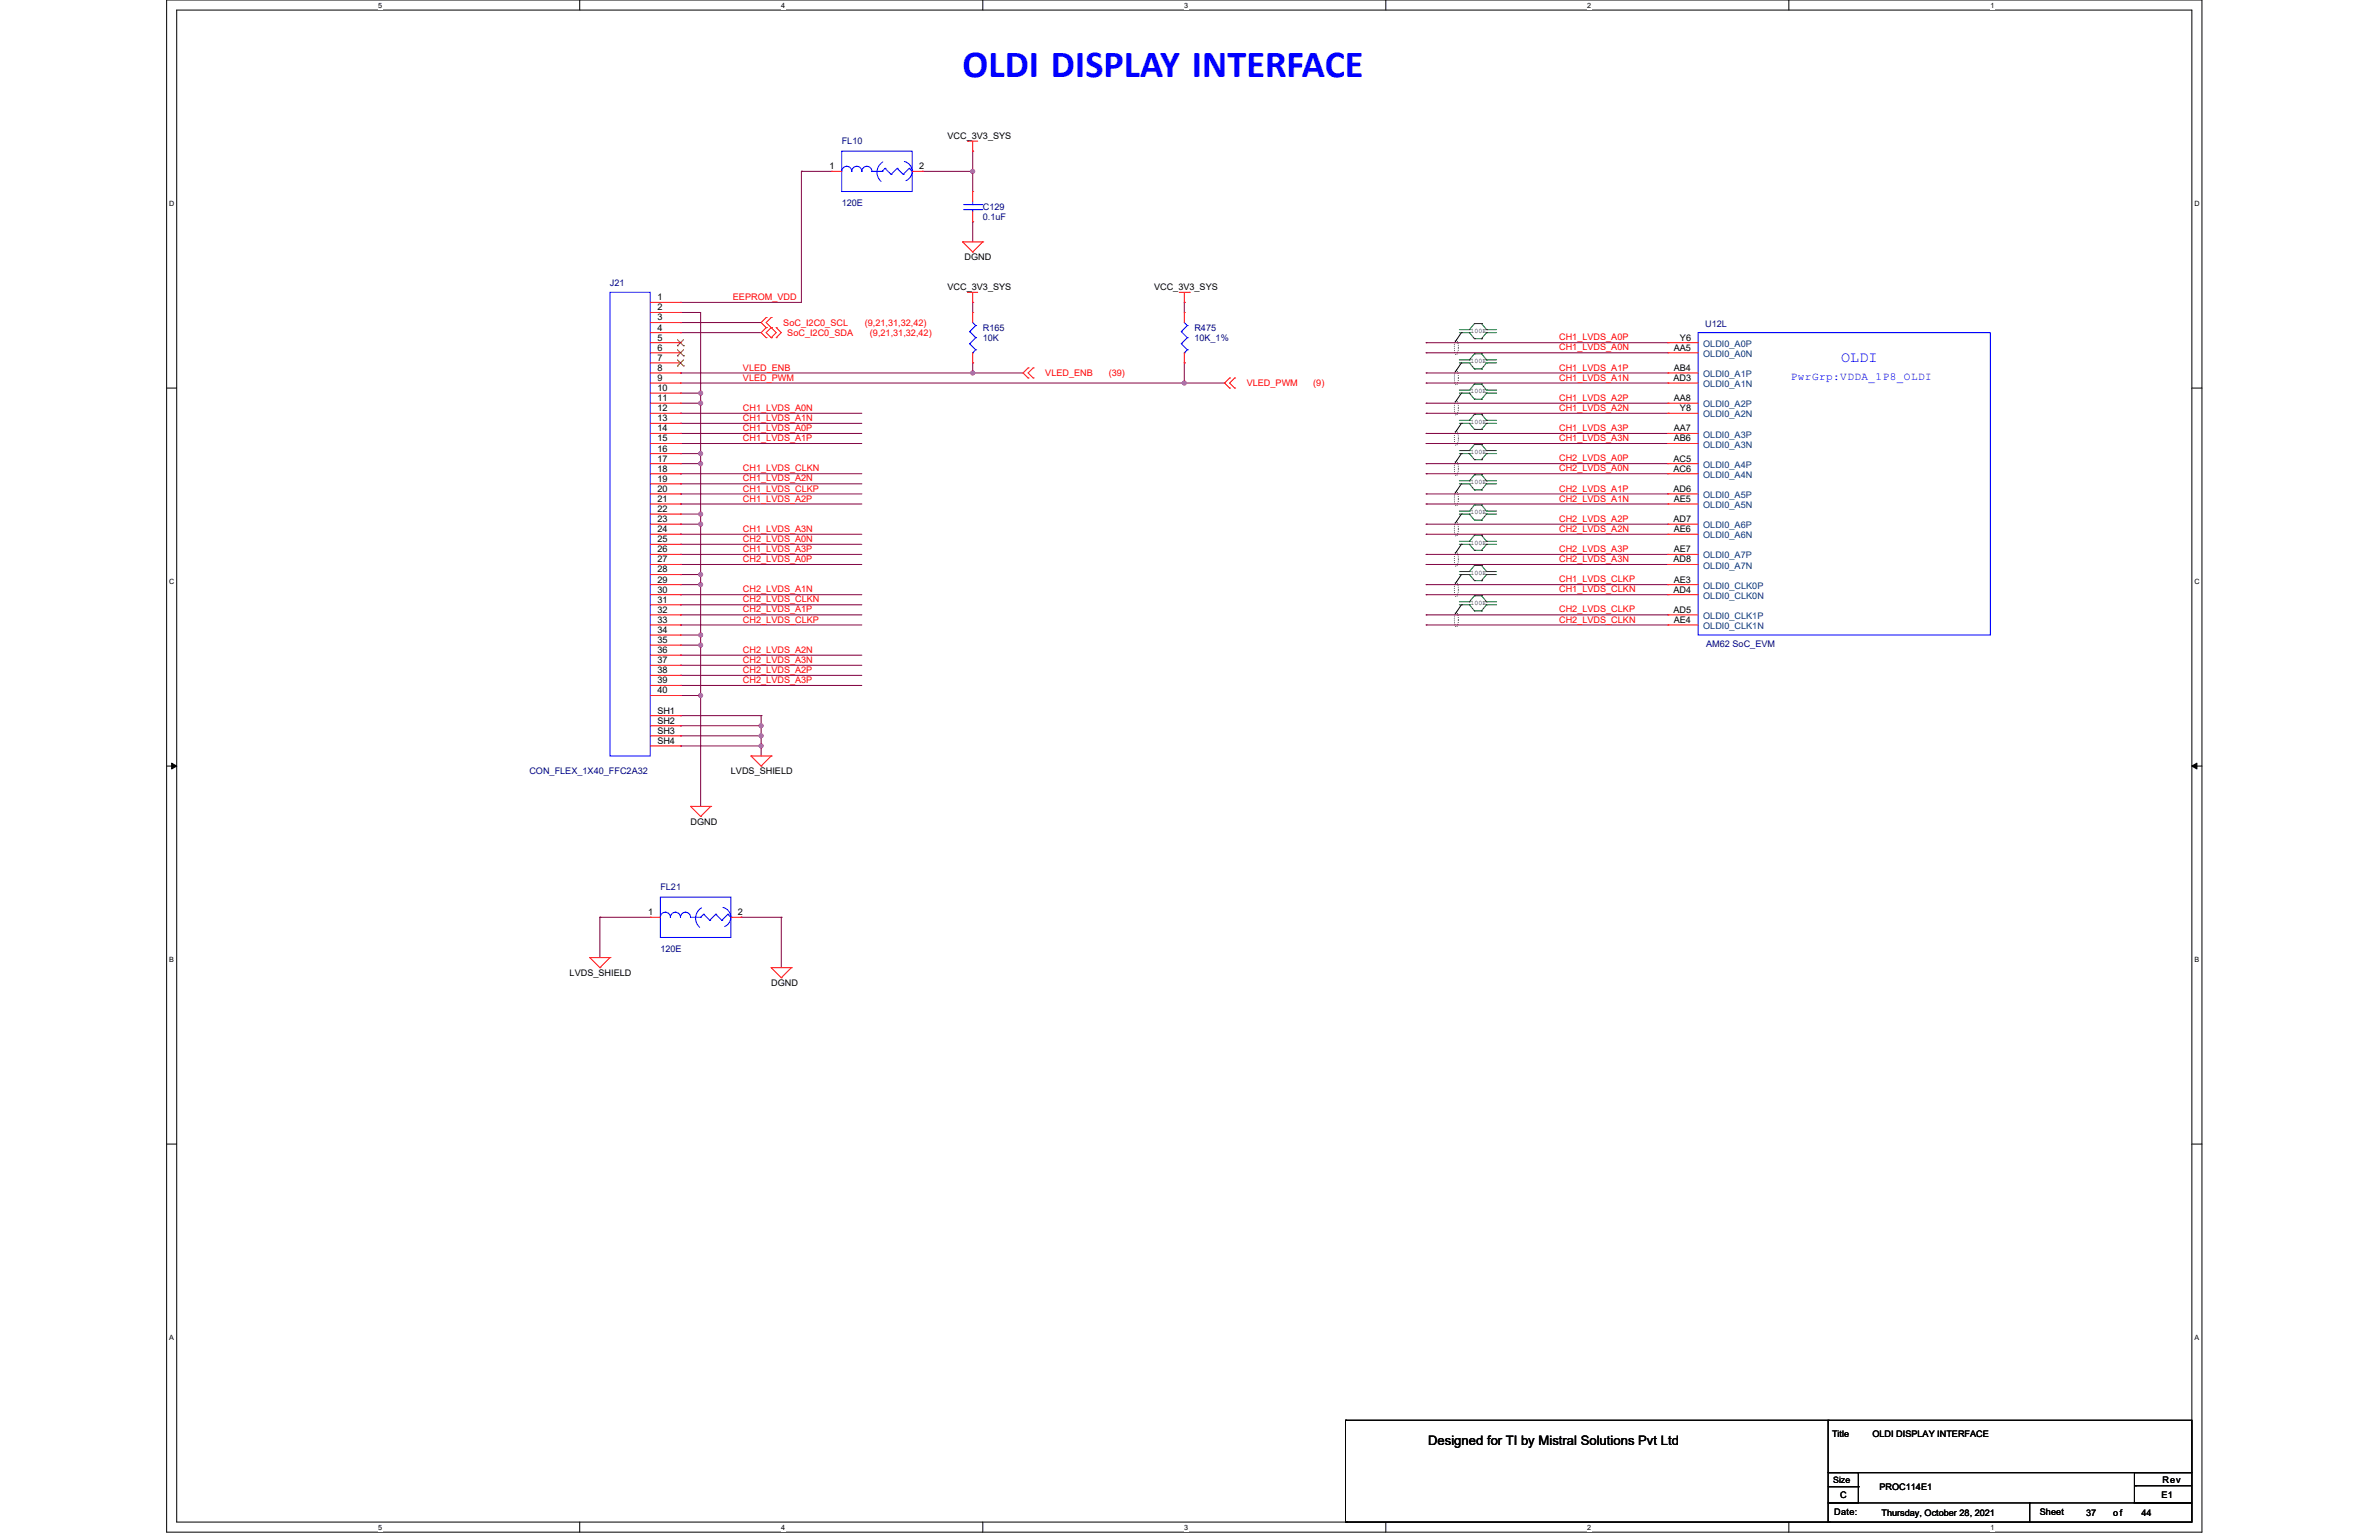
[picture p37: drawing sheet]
<svg xmlns="http://www.w3.org/2000/svg" width="432mm" height="279mm" viewBox="0 0 432 279" stroke-linecap="round" stroke-linejoin="round" font-family="sans-serif">
<defs><g id="words">
<text font-size="6.9" fill="#00f" x="174.7" y="13.9">OLDI DISPLAY INTERFACE</text>
<text font-size="2.7" fill="#00f" x="334.2" y="65.7">OLDI</text>
<text font-size="2.4" x="259.2" y="262.2">Designed for TI by Mistral Solutions Pvt Ltd</text>
<text font-size="2" fill="#00f" x="325.1" y="69">PwrGrp:VDDA_1P8_OLDI</text>
<g font-size="1.6" fill="#000080">
<text x="152.8" y="26.2">FL10</text>
<text x="152.8" y="37.3">120E</text>
<text x="178.4" y="38.1">C129</text>
<text x="178.4" y="39.9">0.1uF</text>
<text x="110.7" y="52">J21</text>
<text x="309.5" y="59.3">U12L</text>
<text x="178.4" y="60">R165</text>
<text x="178.4" y="61.8">10K</text>
<text x="216.8" y="60">R475</text>
<text x="216.8" y="61.8">10K_1%</text>
<text x="309.7" y="117.4">AM62 SoC_EVM</text>
<text x="96.1" y="140.5">CON_FLEX_1X40_FFC2A32</text>
<text x="119.9" y="161.5">FL21</text>
<text x="119.9" y="172.7">120E</text>
</g>
<g font-size="1.6">
<text x="172" y="25.3">VCC_3V3_SYS</text>
<text x="150.6" y="30.7">1</text>
<text x="166.9" y="30.7">2</text>
<text x="175.1" y="47.2">DGND</text>
<text x="172" y="52.7">VCC_3V3_SYS</text>
<text x="209.5" y="52.7">VCC_3V3_SYS</text>
<text x="119.3" y="54.5">1</text>
<text x="119.3" y="56.3">2</text>
<text x="119.3" y="58.1">3</text>
<text x="119.3" y="60">4</text>
<text x="119.3" y="61.8">5</text>
<text x="119.3" y="63.6">6</text>
<text x="119.3" y="65.5">7</text>
<text x="303.8" y="63.6">AA5</text>
<text x="304.9" y="61.8">Y6</text>
<text x="119.3" y="67.3">8</text>
<text x="119.3" y="69.1">9</text>
<text x="119.3" y="70.9">10</text>
<text x="303.7" y="69.1">AD3</text>
<text x="303.8" y="67.3">AB4</text>
<text x="119.3" y="72.8">11</text>
<text x="119.3" y="74.6">12</text>
<text x="119.3" y="76.4">13</text>
<text x="303.8" y="72.8">AA8</text>
<text x="304.9" y="74.6">Y8</text>
<text x="119.3" y="78.3">14</text>
<text x="119.3" y="80.1">15</text>
<text x="119.3" y="81.9">16</text>
<text x="119.3" y="83.8">17</text>
<text x="303.7" y="83.8">AC5</text>
<text x="303.8" y="78.3">AA7</text>
<text x="303.8" y="80.1">AB6</text>
<text x="119.3" y="85.6">18</text>
<text x="119.3" y="87.4">19</text>
<text x="119.3" y="89.2">20</text>
<text x="303.7" y="89.2">AD6</text>
<text x="303.7" y="85.6">AC6</text>
<text x="119.3" y="91.1">21</text>
<text x="119.3" y="92.9">22</text>
<text x="119.3" y="94.7">23</text>
<text x="303.7" y="94.7">AD7</text>
<text x="303.8" y="91.1">AE5</text>
<text x="119.3" y="96.6">24</text>
<text x="119.3" y="98.4">25</text>
<text x="119.3" y="100.2">26</text>
<text x="303.8" y="96.6">AE6</text>
<text x="303.8" y="100.2">AE7</text>
<text x="119.3" y="102">27</text>
<text x="119.3" y="103.9">28</text>
<text x="119.3" y="105.7">29</text>
<text x="119.3" y="107.5">30</text>
<text x="303.7" y="107.5">AD4</text>
<text x="303.7" y="102">AD8</text>
<text x="303.8" y="105.7">AE3</text>
<text x="119.3" y="109.4">31</text>
<text x="119.3" y="111.2">32</text>
<text x="119.3" y="113">33</text>
<text x="303.7" y="111.2">AD5</text>
<text x="303.8" y="113">AE4</text>
<text x="119.3" y="114.8">34</text>
<text x="119.3" y="116.7">35</text>
<text x="119.3" y="118.5">36</text>
<text x="119.3" y="120.3">37</text>
<text x="119.3" y="122.2">38</text>
<text x="119.3" y="124">39</text>
<text x="119.3" y="125.8">40</text>
<text x="119.3" y="129.5">SH1</text>
<text x="119.3" y="131.3">SH2</text>
<text x="119.3" y="133.1">SH3</text>
<text x="119.3" y="135">SH4</text>
<text x="132.7" y="140.5">LVDS_SHIELD</text>
<text x="125.3" y="149.6">DGND</text>
<text x="117.7" y="166">1</text>
<text x="133.9" y="166">2</text>
<text x="103.4" y="177.1">LVDS_SHIELD</text>
<text x="140" y="178.9">DGND</text>
<text x="332.5" y="260.6">Title</text>
<text x="339.9" y="260.6">OLDI DISPLAY INTERFACE</text>
<text x="332.7" y="269">Size</text>
<text x="392.5" y="269">Rev</text>
<text x="332.9" y="274.9">Date:</text>
<text x="334" y="271.8">C</text>
<text x="341.1" y="270.3">PROC114E1</text>
<text x="341.5" y="275.1">Thursday, October 28, 2021</text>
<text x="370.2" y="274.9">Sheet</text>
<text x="378.6" y="275.1">37</text>
<text x="383.6" y="275.1">of</text>
<text x="388.7" y="275.1">44</text>
<text x="392.3" y="271.8">E1</text>
</g>
<g font-size="1.6" fill="#f00">
<text x="133" y="54.4">EEPROM_VDD</text>
<text x="142.2" y="59.1">SoC_I2C0_SCL</text>
<text x="157" y="59.1">(9,21,31,32,42)</text>
<text x="142.9" y="60.9">SoC_I2C0_SDA</text>
<text x="157.9" y="60.9">(9,21,31,32,42)</text>
<text x="283" y="61.7">CH1_LVDS_A0P</text>
<text x="283" y="63.6">CH1_LVDS_A0N</text>
<text x="134.9" y="67.2">VLED_ENB</text>
<text x="134.9" y="69.1">VLED_PWM</text>
<text x="189.7" y="68.2">VLED_ENB</text>
<text x="201.2" y="68.2">(39)</text>
<text x="226.3" y="70.1">VLED_PWM</text>
<text x="238.4" y="70.1">(9)</text>
<text x="283" y="67.2">CH1_LVDS_A1P</text>
<text x="283" y="69.1">CH1_LVDS_A1N</text>
<text x="134.9" y="74.5">CH1_LVDS_A0N</text>
<text x="134.9" y="76.4">CH1_LVDS_A1N</text>
<text x="283" y="72.7">CH1_LVDS_A2P</text>
<text x="283" y="74.5">CH1_LVDS_A2N</text>
<text x="134.9" y="80">CH1_LVDS_A1P</text>
<text x="134.9" y="78.2">CH1_LVDS_A0P</text>
<text x="283" y="78.2">CH1_LVDS_A3P</text>
<text x="283" y="80">CH1_LVDS_A3N</text>
<text x="283" y="83.7">CH2_LVDS_A0P</text>
<text x="134.9" y="87.4">CH1_LVDS_A2N</text>
<text x="134.9" y="85.5">CH1_LVDS_CLKN</text>
<text x="134.9" y="89.2">CH1_LVDS_CLKP</text>
<text x="283" y="85.5">CH2_LVDS_A0N</text>
<text x="283" y="89.2">CH2_LVDS_A1P</text>
<text x="134.9" y="91">CH1_LVDS_A2P</text>
<text x="283" y="91">CH2_LVDS_A1N</text>
<text x="283" y="94.7">CH2_LVDS_A2P</text>
<text x="134.9" y="100.2">CH1_LVDS_A3P</text>
<text x="134.9" y="96.5">CH1_LVDS_A3N</text>
<text x="134.9" y="102">CH2_LVDS_A0P</text>
<text x="134.9" y="98.3">CH2_LVDS_A0N</text>
<text x="283" y="96.5">CH2_LVDS_A2N</text>
<text x="283" y="100.2">CH2_LVDS_A3P</text>
<text x="283" y="102">CH2_LVDS_A3N</text>
<text x="134.9" y="107.5">CH2_LVDS_A1N</text>
<text x="283" y="107.5">CH1_LVDS_CLKN</text>
<text x="283" y="105.6">CH1_LVDS_CLKP</text>
<text x="134.9" y="111.1">CH2_LVDS_A1P</text>
<text x="134.9" y="113">CH2_LVDS_CLKP</text>
<text x="134.9" y="109.3">CH2_LVDS_CLKN</text>
<text x="283" y="111.1">CH2_LVDS_CLKP</text>
<text x="283" y="113">CH2_LVDS_CLKN</text>
<text x="134.9" y="118.4">CH2_LVDS_A2N</text>
<text x="134.9" y="122.1">CH2_LVDS_A2P</text>
<text x="134.9" y="123.9">CH2_LVDS_A3P</text>
<text x="134.9" y="120.3">CH2_LVDS_A3N</text>
</g>
<g font-size="1.6" fill="#004080">
<text x="309.1" y="62.9">OLDI0_A0P</text>
<text x="309.1" y="64.8">OLDI0_A0N</text>
<text x="309.1" y="68.4">OLDI0_A1P</text>
<text x="309.1" y="70.2">OLDI0_A1N</text>
<text x="309.1" y="75.7">OLDI0_A2N</text>
<text x="309.1" y="73.9">OLDI0_A2P</text>
<text x="309.1" y="79.4">OLDI0_A3P</text>
<text x="309.1" y="81.2">OLDI0_A3N</text>
<text x="309.1" y="84.9">OLDI0_A4P</text>
<text x="309.1" y="86.7">OLDI0_A4N</text>
<text x="309.1" y="90.4">OLDI0_A5P</text>
<text x="309.1" y="95.8">OLDI0_A6P</text>
<text x="309.1" y="92.2">OLDI0_A5N</text>
<text x="309.1" y="97.7">OLDI0_A6N</text>
<text x="309.1" y="101.3">OLDI0_A7P</text>
<text x="309.1" y="103.2">OLDI0_A7N</text>
<text x="309.1" y="106.8">OLDI0_CLK0P</text>
<text x="309.1" y="108.6">OLDI0_CLK0N</text>
<text x="309.1" y="112.3">OLDI0_CLK1P</text>
<text x="309.1" y="114.1">OLDI0_CLK1N</text>
</g>
<g font-size="1.3">
<text x="68.6" y="1.4">5</text>
<text x="141.8" y="1.4">4</text>
<text x="215" y="1.4">3</text>
<text x="288.1" y="1.4">2</text>
<text x="361.3" y="1.4">1</text>
<text x="30.7" y="37.3">D</text>
<text x="398.3" y="37.3">D</text>
<text x="30.7" y="105.9">C</text>
<text x="398.3" y="105.9">C</text>
<text x="30.7" y="174.5">B</text>
<text x="398.3" y="174.5">B</text>
<text x="30.7" y="243">A</text>
<text x="398.3" y="243">A</text>
<text x="68.6" y="277.5">5</text>
<text x="141.8" y="277.5">4</text>
<text x="215" y="277.5">3</text>
<text x="288.1" y="277.5">2</text>
<text x="361.3" y="277.5">1</text>
</g>
<g font-size="1.2">
<text x="266.9" y="60.4">100E</text>
<text x="266.9" y="65.9">100E</text>
<text x="266.9" y="71.4">100E</text>
<text x="266.9" y="76.9">100E</text>
<text x="266.9" y="82.4">100E</text>
<text x="266.9" y="87.8">100E</text>
<text x="266.9" y="93.3">100E</text>
<text x="266.9" y="98.8">100E</text>
<text x="266.9" y="104.3">100E</text>
<text x="266.9" y="109.8">100E</text>
</g>
</g></defs>
<path d="M30.2 0h369.5v278h-369.5zM32.1 1.8h365.7v274.3h-365.7z" fill="none" stroke="#000" stroke-width=".18"/>
<g fill="#fff">
<path d="M68.7 .2h.7v1.4h-.7z"/>
<path d="M68.7 276.3h.7v1.5h-.7z"/>
</g>
<path d="M105.2 0v1.8M105.2 276.1v1.9" fill="none" stroke="#000" stroke-width=".18"/>
<g fill="#fff">
<path d="M141.8 .2h.7v1.4h-.7z"/>
<path d="M141.8 276.3h.7v1.5h-.7z"/>
</g>
<path d="M178.4 0v1.8M178.4 276.1v1.9" fill="none" stroke="#000" stroke-width=".18"/>
<g fill="#fff">
<path d="M215 .2h.7v1.4h-.7z"/>
<path d="M215 276.3h.7v1.5h-.7z"/>
</g>
<path d="M251.5 0v1.8M251.5 276.1v1.9" fill="none" stroke="#000" stroke-width=".18"/>
<g fill="#fff">
<path d="M288.1 .2h.7v1.4h-.7z"/>
<path d="M288.1 276.3h.7v1.5h-.7z"/>
</g>
<path d="M324.7 0v1.8M324.7 276.1v1.9" fill="none" stroke="#000" stroke-width=".18"/>
<g fill="#fff">
<path d="M361.3 .2h.7v1.4h-.7z"/>
<path d="M361.3 276.3h.7v1.5h-.7z"/>
<path d="M30.7 36.1h1v1.5h-1z"/>
<path d="M398.3 36.1h.9v1.5h-.9z"/>
<path d="M30.7 104.7h1v1.5h-1z"/>
<path d="M398.3 104.7h.9v1.5h-.9z"/>
</g>
<path d="M30.2 70.4h1.9M397.8 70.4h1.9" fill="none" stroke="#000" stroke-width=".18"/>
<g fill="#fff">
<path d="M30.7 173.3h.9v1.4h-.9z"/>
<path d="M398.3 173.3h.9v1.4h-.9z"/>
</g>
<path d="M30.2 139h1.9M31.2 138.5l.9 .5-.9 .5zM397.8 139l.9-.5v1zM397.8 139h1.9" fill="none" stroke="#000" stroke-width=".18"/>
<path d="M31.2 138.5l.9 .5-.9 .5zM397.8 139l.9-.5v1z" fill="#000"/>
<g fill="#fff">
<path d="M30.7 241.9h.9v1.4h-.9z"/>
<path d="M398.3 241.9h.9v1.4h-.9z"/>
</g>
<g fill="none" stroke="#000" stroke-width=".18">
<path d="M265.2 60.4h.1M265.2 65.8h.1M265.2 71.3h.1M265.2 76.8h.1M265.2 60.4l-1.1 1.6M265.2 65.8l-1.1 1.7M265.2 71.3l-1.1 1.7M265.2 76.8l-1.1 1.7M265.2 82.3h.1M265.2 87.8h.1M265.2 93.3h.1M265.2 98.8h.1"/>
<path d="M265.2 82.3l-1.1 1.6M265.2 87.8l-1.1 1.6M265.2 93.3l-1.1 1.6M265.2 98.8l-1.1 1.6M265.2 104.2h.1M265.2 109.7h.1M265.2 104.2l-1.1 1.7M265.2 109.7l-1.1 1.7M30.2 207.6h1.9M397.8 207.6h1.9"/>
</g>
<g fill="none" stroke="#008000" stroke-width=".18">
<path d="M264.9 59.8h1.8M266.7 59.8h.1M267.6 58.7h.1M267.6 58.7h1.3M267.6 58.7l-.9 1.1M268.9 58.7h.1M268.9 58.7l.9 1.1M269.8 59.8h.1M269.8 59.8h1.8M264.9 60.4h1.8M264.9 65.8h1.8M264.9 65.3h1.8"/>
<path d="M264.9 71.3h1.8M264.9 70.8h1.8M264.9 76.8h1.8M264.9 76.3h1.8M266.7 60.4h.1M266.7 65.8h.1M266.7 65.3h.1M266.7 71.3h.1M266.7 70.8h.1M266.7 76.8h.1M266.7 76.3h.1M266.7 60.4l.9 1"/>
<path d="M266.7 65.8l.9 1.1M266.7 71.3l.9 1.1M266.7 76.8l.9 1.1M267.6 61.4h.1M267.6 66.9h.1M267.6 64.2h.1M267.6 72.4h.1M267.6 69.7h.1M267.6 77.9h.1M267.6 75.2h.1M267.6 61.4h1.3M267.6 64.2h1.3"/>
<path d="M267.6 64.2l-.9 1.1M267.6 66.9h1.3M267.6 69.7h1.3M267.6 69.7l-.9 1.1M267.6 72.4h1.3M267.6 75.2h1.3M267.6 75.2l-.9 1.1M267.6 77.9h1.3M268.9 61.4h.1M268.9 66.9h.1M268.9 64.2h.1M268.9 72.4h.1"/>
<path d="M268.9 69.7h.1M268.9 77.9h.1M268.9 75.2h.1M268.9 64.2l.9 1.1M268.9 69.7l.9 1.1M268.9 75.2l.9 1.1M269.8 60.4h.1M269.8 65.8h.1M269.8 65.3h.1M269.8 71.3h.1M269.8 70.8h.1M269.8 76.8h.1"/>
<path d="M269.8 76.3h.1M269.8 60.4l-.9 1M269.8 60.4h1.8M269.8 65.8l-.9 1.1M269.8 65.8h1.8M269.8 65.3h1.8M269.8 71.3l-.9 1.1M269.8 71.3h1.8M269.8 70.8h1.8M269.8 76.8l-.9 1.1M269.8 76.8h1.8M269.8 76.3h1.8"/>
<path d="M264.9 82.3h1.8M264.9 81.7h1.8M264.9 87.8h1.8M264.9 87.2h1.8M264.9 93.3h1.8M264.9 92.7h1.8M264.9 98.8h1.8M264.9 98.2h1.8M266.7 82.3h.1M266.7 81.7h.1M266.7 87.8h.1M266.7 87.2h.1"/>
<path d="M266.7 93.3h.1M266.7 92.7h.1M266.7 98.8h.1M266.7 98.2h.1M266.7 82.3l.9 1.1M266.7 87.8l.9 1.1M266.7 93.3l.9 1.1M266.7 98.8l.9 1.1M267.6 83.4h.1M267.6 80.7h.1M267.6 88.9h.1M267.6 86.1h.1"/>
<path d="M267.6 94.4h.1M267.6 91.6h.1M267.6 99.9h.1M267.6 97.1h.1M267.6 80.7h1.3M267.6 80.7l-.9 1M267.6 83.4h1.3M267.6 86.1h1.3M267.6 86.1l-.9 1.1M267.6 88.9h1.3M267.6 91.6h1.3M267.6 91.6l-.9 1.1"/>
<path d="M267.6 94.4h1.3M267.6 97.1h1.3M267.6 97.1l-.9 1.1M267.6 99.9h1.3M268.9 83.4h.1M268.9 80.7h.1M268.9 88.9h.1M268.9 86.1h.1M268.9 94.4h.1M268.9 91.6h.1M268.9 99.9h.1M268.9 97.1h.1"/>
<path d="M268.9 80.7l.9 1M268.9 86.1l.9 1.1M268.9 91.6l.9 1.1M268.9 97.1l.9 1.1M269.8 82.3h.1M269.8 81.7h.1M269.8 87.8h.1M269.8 87.2h.1M269.8 93.3h.1M269.8 92.7h.1M269.8 98.8h.1M269.8 98.2h.1"/>
<path d="M269.8 82.3l-.9 1.1M269.8 82.3h1.8M269.8 81.7h1.8M269.8 87.8l-.9 1.1M269.8 87.8h1.8M269.8 87.2h1.8M269.8 93.3l-.9 1.1M269.8 93.3h1.8M269.8 92.7h1.8M269.8 98.8l-.9 1.1M269.8 98.8h1.8M269.8 98.2h1.8"/>
<path d="M264.9 104.2h1.8M264.9 103.7h1.8M264.9 109.7h1.8M264.9 109.2h1.8M266.7 104.2h.1M266.7 103.7h.1M266.7 109.7h.1M266.7 109.2h.1M266.7 104.2l.9 1.1M266.7 109.7l.9 1.1M267.6 105.3h.1M267.6 102.6h.1"/>
<path d="M267.6 110.8h.1M267.6 108.1h.1M267.6 102.6h1.3M267.6 102.6l-.9 1.1M267.6 105.3h1.3M267.6 108.1h1.3M267.6 108.1l-.9 1.1M267.6 110.8h1.3M268.9 105.3h.1M268.9 102.6h.1M268.9 110.8h.1M268.9 108.1h.1"/>
<path d="M268.9 102.6l.9 1.1M268.9 108.1l.9 1.1M269.8 104.2h.1M269.8 103.7h.1M269.8 109.7h.1M269.8 109.2h.1M269.8 104.2l-.9 1.1M269.8 104.2h1.8M269.8 103.7h1.8M269.8 109.7l-.9 1.1M269.8 109.7h1.8M269.8 109.2h1.8"/>
</g>
<path d="M264.2 61.7l.1-.1a2.73 2.73 0 0 1 0 2.8 2.82 2.82 0 0 1-.1-2.7zM264.2 67.2l.1-.1a2.73 2.73 0 0 1 0 2.8 2.82 2.82 0 0 1-.1-2.7zM264.2 72.7l.1-.1a2.73 2.73 0 0 1 0 2.7 2.82 2.82 0 0 1-.1-2.6zM264.2 78.2l.1-.1a2.73 2.73 0 0 1 0 2.7 2.82 2.82 0 0 1-.1-2.6zM264.2 83.7l.1-.1a2.73 2.73 0 0 1 0 2.7 2.82 2.82 0 0 1-.1-2.6zM264.2 89.2l.1-.1a2.73 2.73 0 0 1 0 2.7 2.82 2.82 0 0 1-.1-2.6zM264.2 94.7l.1-.1a2.73 2.73 0 0 1 0 2.7 2.82 2.82 0 0 1-.1-2.6zM264.2 100.1l.1-.1a2.73 2.73 0 0 1 0 2.8 2.82 2.82 0 0 1-.1-2.7zM264.2 105.6l.1-.1a2.73 2.73 0 0 1 0 2.8 2.82 2.82 0 0 1-.1-2.7zM264.2 111.1l.1-.1a2.73 2.73 0 0 1 0 2.7 2.82 2.82 0 0 1-.1-2.6z" fill="none" stroke="#000" stroke-width=".18" stroke-dasharray="0 .4"/>
<g fill="none" stroke="#800040" stroke-width=".18">
<path d="M258.8 62.2h.1M258.8 64h.1M258.8 67.7h.1M258.8 69.5h.1M258.8 73.2h.1M258.8 75h.1M258.8 78.6h.1M258.8 62.2h43.9M258.8 64h43.9M258.8 67.7h43.9M258.8 69.5h43.9M258.8 73.2h43.9"/>
<path d="M258.8 75h43.9M258.8 78.6h43.9M258.8 80.5h.1M258.8 84.1h.1M258.8 86h.1M258.8 89.6h.1M258.8 91.4h.1M258.8 95.1h.1M258.8 96.9h.1M258.8 80.5h43.9M258.8 84.1h43.9M258.8 86h43.9"/>
<path d="M258.8 89.6h43.9M258.8 91.4h43.9M258.8 95.1h43.9M258.8 96.9h43.9M258.8 100.6h.1M258.8 102.4h.1M258.8 107.9h.1M258.8 106.1h.1M258.8 111.6h.1M258.8 113.4h.1M258.8 100.6h43.9M258.8 102.4h43.9"/>
<path d="M258.8 107.9h43.9M258.8 106.1h43.9M258.8 111.6h43.9M258.8 113.4h43.9M123.5 129.8h.1M123.5 135.3h.1M123.5 129.8h14.6M123.5 135.3h14.6M138.1 129.8h.1M138.1 129.8v1.9"/>
</g>
<circle cx="138.1" cy="135.3" r=".37" fill="#f0f"/>
<circle cx="138.1" cy="135.3" r=".37" fill="none" stroke="#f0f" stroke-width=".18"/>
<path d="M123.5 131.7h.1M123.5 131.7h14.6" fill="none" stroke="#800040" stroke-width=".18"/>
<circle cx="138.1" cy="131.7" r=".37" fill="#f0f"/>
<circle cx="138.1" cy="131.7" r=".37" fill="none" stroke="#f0f" stroke-width=".18"/>
<path d="M123.5 133.5h.1M138.1 131.7h.1M138.1 131.7v1.8h-14.6" fill="none" stroke="#800040" stroke-width=".18"/>
<circle cx="138.1" cy="133.5" r=".37" fill="#f0f"/>
<circle cx="138.1" cy="133.5" r=".37" fill="none" stroke="#f0f" stroke-width=".18"/>
<g fill="none" stroke="#800040" stroke-width=".18">
<path d="M145.5 31.1h.1M145.5 31.1v23.8h-22M145.5 31.1h5.4M123.5 56.7h.1M123.5 54.9h.1M123.5 58.5h.1M123.5 56.7h3.7v14.6M123.5 58.5h14.6M123.5 60.4h.1M123.5 67.7h.1M123.5 60.4h14.6M123.5 67.7h53"/>
<path d="M127.2 71.3h.1M138.1 133.5h.1M138.1 135.3h.1M138.1 133.5v3.7"/>
</g>
<circle cx="176.5" cy="67.7" r=".37" fill="#f0f"/>
<circle cx="176.5" cy="67.7" r=".37" fill="none" stroke="#f0f" stroke-width=".18"/>
<path d="M123.5 69.5h91.5M176.5 67.7h.1M176.5 67.7h9.2M215 69.5h.1M127.2 126.2h.1M127.2 126.2v20.1" fill="none" stroke="#800040" stroke-width=".18"/>
<circle cx="127.2" cy="126.2" r=".37" fill="#f0f"/>
<circle cx="127.2" cy="126.2" r=".37" fill="none" stroke="#f0f" stroke-width=".18"/>
<path d="M167.4 31.1h.1M167.4 31.1h9.1M108.9 166.4h.1M108.9 166.4h9.1M108.9 166.4v7.3M134.5 166.4h.1M134.5 166.4h7.3M141.8 166.4h.1M141.8 166.4v9.2" fill="none" stroke="#800040" stroke-width=".18"/>
<circle cx="176.5" cy="31.1" r=".37" fill="#f0f"/>
<circle cx="176.5" cy="31.1" r=".37" fill="none" stroke="#f0f" stroke-width=".18"/>
<g fill="none" stroke="#800040" stroke-width=".18">
<path d="M176.5 27.4h.1M176.5 31.1h.1M176.5 27.4v7.3M176.5 40.2h.1M176.5 54.9h.1M176.5 40.2v3.7M176.5 54.9v1.8M123.5 75h.1M123.5 76.8h.1M123.5 78.6h.1M123.5 75h32.9M123.5 76.8h32.9"/>
<path d="M123.5 78.6h32.9M123.5 73.2h3.7M127.2 73.2h.1M176.5 65.8h.1M176.5 65.8v1.9M123.5 91.4h.1M123.5 87.8h.1M123.5 96.9h.1M123.5 86h.1M123.5 89.6h.1M123.5 98.8h.1M123.5 80.5h.1"/>
<path d="M123.5 91.4h32.9M123.5 87.8h32.9M123.5 96.9h32.9M123.5 86h32.9M123.5 89.6h32.9M123.5 98.8h32.9M123.5 80.5h32.9M123.5 100.6h.1M123.5 102.4h.1M123.5 111.6h.1M123.5 107.9h.1M123.5 118.9h.1"/>
<path d="M123.5 113.4h.1M123.5 109.7h.1M123.5 100.6h32.9M123.5 102.4h32.9M123.5 111.6h32.9M123.5 107.9h32.9M123.5 118.9h32.9M123.5 113.4h32.9M123.5 109.7h32.9M123.5 122.5h.1M123.5 124.4h.1M123.5 120.7h.1"/>
<path d="M123.5 122.5h32.9M123.5 124.4h32.9M123.5 120.7h32.9"/>
</g>
<circle cx="127.2" cy="73.1" r=".37" fill="#f0f"/>
<circle cx="127.2" cy="73.1" r=".37" fill="none" stroke="#f0f" stroke-width=".18"/>
<path d="M123.5 71.3h3.7M127.2 71.3h.1" fill="none" stroke="#800040" stroke-width=".18"/>
<circle cx="127.2" cy="71.3" r=".37" fill="#f0f"/>
<circle cx="127.2" cy="71.3" r=".37" fill="none" stroke="#f0f" stroke-width=".18"/>
<path d="M127.2 73.2h.1M127.2 71.3v11M123.5 82.3h.1M123.5 82.3h3.7M127.2 82.3h.1" fill="none" stroke="#800040" stroke-width=".18"/>
<circle cx="127.2" cy="82.3" r=".37" fill="#f0f"/>
<circle cx="127.2" cy="82.3" r=".37" fill="none" stroke="#f0f" stroke-width=".18"/>
<path d="M123.5 84.1h3.7M127.2 84.1h.1" fill="none" stroke="#800040" stroke-width=".18"/>
<circle cx="127.2" cy="84.1" r=".37" fill="#f0f"/>
<circle cx="127.2" cy="84.1" r=".37" fill="none" stroke="#f0f" stroke-width=".18"/>
<path d="M123.5 95.1h.1M123.5 95.1h3.7M127.2 82.3h.1M127.2 93.3h.1M127.2 82.3v11" fill="none" stroke="#800040" stroke-width=".18"/>
<circle cx="127.2" cy="95.1" r=".37" fill="#f0f"/>
<circle cx="127.2" cy="95.1" r=".37" fill="none" stroke="#f0f" stroke-width=".18"/>
<path d="M123.5 93.3h3.7M127.2 93.3h.1" fill="none" stroke="#800040" stroke-width=".18"/>
<circle cx="127.2" cy="93.3" r=".37" fill="#f0f"/>
<circle cx="127.2" cy="93.3" r=".37" fill="none" stroke="#f0f" stroke-width=".18"/>
<path d="M127.2 95.1h.1M127.2 93.3v10.9M123.5 104.2h.1M123.5 104.2h3.7M127.2 104.2h.1" fill="none" stroke="#800040" stroke-width=".18"/>
<circle cx="127.2" cy="104.2" r=".37" fill="#f0f"/>
<circle cx="127.2" cy="104.2" r=".37" fill="none" stroke="#f0f" stroke-width=".18"/>
<path d="M123.5 106.1h3.7M127.2 106.1h.1" fill="none" stroke="#800040" stroke-width=".18"/>
<circle cx="127.2" cy="106.1" r=".37" fill="#f0f"/>
<circle cx="127.2" cy="106.1" r=".37" fill="none" stroke="#f0f" stroke-width=".18"/>
<path d="M123.5 115.2h3.7M127.2 104.2h.1M127.2 115.2h.1M127.2 104.2v1.9" fill="none" stroke="#800040" stroke-width=".18"/>
<circle cx="127.2" cy="115.2" r=".37" fill="#f0f"/>
<circle cx="127.2" cy="115.2" r=".37" fill="none" stroke="#f0f" stroke-width=".18"/>
<path d="M123.5 117h3.7M127.2 106.1h.1M127.2 117h.1M127.2 106.1v9.1" fill="none" stroke="#800040" stroke-width=".18"/>
<circle cx="127.2" cy="117" r=".37" fill="#f0f"/>
<circle cx="127.2" cy="117" r=".37" fill="none" stroke="#f0f" stroke-width=".18"/>
<path d="M215 54.9h.1M215 54.9v1.8M215 65.8h.1M215 65.8v3.7h7.3M222.3 69.5h.1M127.2 115.2h.1M127.2 117h.1M127.2 115.2v11M123.5 126.2h3.7M127.2 126.2h.1" fill="none" stroke="#800040" stroke-width=".18"/>
<circle cx="214.9" cy="69.5" r=".37" fill="#f0f"/>
<circle cx="214.9" cy="69.5" r=".37" fill="none" stroke="#f0f" stroke-width=".18"/>
<g fill="none" stroke="#f00" stroke-width=".18">
<path d="M150.9 31.1h.1M150.9 31.1h1.9M165.6 31.1h1.8M167.4 31.1h.1M175.6 25.6h.1M175.6 25.6h1.9M176.5 27.4h.1M176.5 34.7h.1M176.5 25.6v1.8M176.5 34.7v1.9M176.5 38.4v1.8M118 54.9h5.5"/>
<path d="M118 56.7h5.5M118 58.5h5.5M123.5 54.9h.1M123.5 56.7h.1M123.5 58.5h.1M139.1 59.4h.1M139.1 57.6h.1M139.1 59.4l-1 1 1 .9M139.1 57.6l-1 .9 1 .9M140 59.4h.1M140 57.6h.1M140 59.4l-.9 1 .9 .9"/>
<path d="M140 57.6l-.9 .9 1.8 1.9-.9 .9M140.9 59.4h.1M140.9 59.4l.9 1-.9 .9M174.7 43.9h.1M174.7 43.9h3.7M174.7 43.9l1.8 1.8M175.6 53h.1M175.6 53h1.9M176.5 45.7h.1M176.5 54.9h.1M176.5 40.2h.1M176.5 56.7h.1"/>
<path d="M176.5 53v1.9M176.5 56.7v1.8M178.4 43.9h.1M178.4 43.9l-1.9 1.8M214 53h1.9M215 54.9h.1M215 56.7h.1M215 53v1.9M215 56.7v1.8M215.9 53h.1M118 60.4h5.5M118 62.2h5.5"/>
<path d="M118 64h5.5M118 65.8h5.5M118 67.7h5.5M118 69.5h5.5M118 71.3h5.5M118 73.2h5.5M118 75h5.5M118 76.8h5.5M118 78.6h5.5M123.5 60.4h.1M123.5 62.2h.1M123.5 64h.1"/>
<path d="M123.5 65.8h.1M123.5 67.7h.1M123.5 69.5h.1M123.5 71.3h.1M123.5 73.2h.1M123.5 75h.1M123.5 76.8h.1M123.5 78.6h.1M139.1 61.3h.1M140 61.3h.1M140.9 61.3h.1M176.5 65.8h.1"/>
<path d="M176.5 64v1.8M186.6 68.6h.1M186.6 66.8h.1M186.6 66.8l-.9 .9 .9 .9M187.5 66.8h.1M187.5 68.6h.1M187.5 66.8l-.9 .9 .9 .9M215 65.8h.1M215 64v1.8M223.2 70.4h.1M223.2 68.6h.1M223.2 68.6l-.9 .9 .9 .9"/>
<path d="M224.1 68.6h.1M224.1 70.4h.1M224.1 68.6l-.9 .9 .9 .9M302.7 62.2h.1M302.7 75h.1M302.7 64h.1M302.7 73.2h.1M302.7 67.7h.1M302.7 69.5h.1M302.7 78.6h.1M302.7 62.2h5.5M302.7 64h5.5"/>
<path d="M302.7 67.7h5.5M302.7 69.5h5.5M302.7 73.2h5.5M302.7 75h5.5M302.7 78.6h5.5M118 80.5h5.5M118 82.3h5.5M118 84.1h5.5M118 86h5.5M118 87.8h5.5M118 89.6h5.5M118 91.4h5.5"/>
<path d="M118 93.3h5.5M118 95.1h5.5M118 96.9h5.5M118 98.8h5.5M123.5 80.5h.1M123.5 82.3h.1M123.5 84.1h.1M123.5 86h.1M123.5 87.8h.1M123.5 89.6h.1M123.5 91.4h.1M123.5 93.3h.1"/>
<path d="M123.5 95.1h.1M123.5 96.9h.1M123.5 98.8h.1M302.7 89.6h.1M302.7 95.1h.1M302.7 91.4h.1M302.7 96.9h.1M302.7 80.5h.1M302.7 84.1h.1M302.7 86h.1M302.7 80.5h5.5M302.7 84.1h5.5"/>
<path d="M302.7 86h5.5M302.7 89.6h5.5M302.7 91.4h5.5M302.7 95.1h5.5M302.7 96.9h5.5M118 100.6h5.5M118 102.4h5.5M118 104.2h5.5M118 106.1h5.5M118 107.9h5.5M118 109.7h5.5M118 111.6h5.5"/>
<path d="M118 113.4h5.5M118 115.2h5.5M118 117h5.5M118 118.9h5.5M123.5 100.6h.1M123.5 102.4h.1M123.5 104.2h.1M123.5 106.1h.1M123.5 107.9h.1M123.5 109.7h.1M123.5 111.6h.1M123.5 113.4h.1"/>
<path d="M123.5 115.2h.1M123.5 117h.1M123.5 118.9h.1M302.7 107.9h.1M302.7 102.4h.1M302.7 106.1h.1M302.7 100.6h.1M302.7 111.6h.1M302.7 113.4h.1M302.7 100.6h5.5M302.7 102.4h5.5M302.7 106.1h5.5"/>
<path d="M302.7 107.9h5.5M302.7 111.6h5.5M302.7 113.4h5.5M118 120.7h5.5M118 122.5h5.5M118 124.4h5.5M118 126.2h5.5M118 129.8h5.5M118 131.7h5.5M118 133.5h5.5M118 135.3h5.5M123.5 120.7h.1"/>
<path d="M123.5 122.5h.1M123.5 124.4h.1M123.5 126.2h.1M123.5 129.8h.1M123.5 131.7h.1M123.5 133.5h.1M123.5 135.3h.1M136.3 137.2h.1M136.3 137.2h3.7M136.3 137.2l1.8 1.8M138.1 139h.1M140 137.2h.1"/>
<path d="M140 137.2l-1.9 1.8M125.3 146.3h.1M125.3 146.3h3.7M125.3 146.3l1.9 1.8M127.2 148.1h.1M129 146.3h.1M129 146.3l-1.8 1.8M107.1 173.7h.1M107.1 173.7h3.6M107.1 173.7l1.8 1.9M108.9 175.6h.1M110.7 173.7h.1"/>
<path d="M110.7 173.7l-1.8 1.9M118 166.4h.1M118 166.4h1.9M132.7 166.4h1.8M134.5 166.4h.1M140 175.6h.1M140 175.6h3.6M140 175.6l1.8 1.8M141.8 177.4h.1M143.6 175.6h.1M143.6 175.6l-1.8 1.8"/>
</g>
<g fill="none" stroke="#000" stroke-width=".18">
<path d="M244.2 257.7h.1M244.2 257.7h87.8M244.2 257.7v18.4M331.8 257.7h66v9.5h-66zM244.2 276.1h.1M244.4 276.1h.1M244.4 276.1h87.8M331.8 267.2h5.5v5.5h-5.5zM331.8 272.7h36.6v3.4h-36.6zM331.8 269.7h5.5M337.3 269.7h.1M368.4 272.7h29.4v3.4h-29.4z"/>
<path d="M387.4 267.2h10.4v5.5h-10.4zM387.6 269.6h.1M387.6 269.6h10.2"/>
</g>
<g fill="none" stroke="#00f" stroke-width=".18">
<path d="M152.8 27.4h12.8v7.3h-12.8zM152.8 31.1a.91 .91 0 0 1 .9-.9 .91 .91 0 0 1 .9 .9 .91 .91 0 0 1 .9-.9 .91 .91 0 0 1 .9 .9 .91 .91 0 0 1 1-.9h-.1a.91 .91 0 0 1 1 .9h1.8M160.1 31.1h.1M160.2 29.4a2.19 2.19 0 0 0-.3 3.5M160.6 30.5h.1M160.6 30.5l1.1 1.1M160.6 30.5l-.5 .6M161.7 31.6h.1M162.8 30.5h.1M162.8 30.5l-1.1 1.1M162.8 30.5l1.1 1.1M163.9 31.6h.1"/>
<path d="M164.1 29.3a1.82 1.82 0 0 1 1.5 1.6 1.82 1.82 0 0 1-1.2 1.9M165 30.5h.1M165 30.5l-1.1 1.1M165 30.5l.6 .6M165.6 31.1h.1M174.9 37.1h3.3M174.9 38h3.3M176.5 38h.1M176.5 37.1h.1M176.5 36.6v.5M176.5 38v.4M178.2 37.1h.1"/>
<path d="M178.2 38h.1M110.7 53h7.3v84.2h-7.3zM176.5 58.5l.6 .6M177.1 59.1h.1M177.1 59.1l-1.1 1.1M215 58.5l.5 .6M215.5 59.1h.1M215.5 59.1l-1.1 1.1M176 60.2h.1M176 62.4h.1M176 60.2l1.1 1.1M176 62.4l1.1 1.1"/>
<path d="M176.5 64h.1M177.1 61.3h.1M177.1 63.5h.1M177.1 61.3l-1.1 1.1M177.1 63.5l-.6 .5M214.4 60.2h.1M214.4 62.4h.1M214.4 60.2l1.1 1.1M214.4 62.4l1.1 1.1M215 64h.1M215.5 61.3h.1M215.5 63.5h.1"/>
<path d="M215.5 61.3l-1.1 1.1M215.5 63.5l-.5 .5M308.2 60.4h53.1v54.8h-53.1zM119.9 162.8h12.8v7.3h-12.8zM119.9 166.4a.91 .91 0 0 1 .9-.9 .91 .91 0 0 1 .9 .9 .91 .91 0 0 1 .9-.9 .91 .91 0 0 1 .9 .9 .91 .91 0 0 1 .9-.9 .91 .91 0 0 1 .9 .9h1.9M127.2 166.4h.1M127.3 164.7a2.19 2.19 0 0 0-.3 3.5M127.7 165.9h.1M127.7 165.9l1.1 1.1M127.7 165.9l-.5 .5M128.8 167h.1M129.9 165.9h.1"/>
<path d="M129.9 165.9l-1.1 1.1M129.9 165.9l1.1 1.1M131 167h.1M131.2 164.6a1.82 1.82 0 0 1 1.4 1.7 1.82 1.82 0 0 1-1.1 1.8M132.1 165.9h.1M132.1 165.9l-1.1 1.1M132.1 165.9l.6 .5M132.7 166.4h.1"/>
</g>
<path d="M123 62.7h.1M123 64.6h.1M123 66.4h.1M123 61.6l1.1 1.1M123 63.5l1.1 1.1M123 65.3l1.1 1.1M124.1 61.6l-1.1 1.1M124.1 63.5l-1.1 1.1M124.1 65.3l-1.1 1.1M124.1 62.7h.1M124.1 64.6h.1M124.1 66.4h.1" fill="none" stroke="#804000" stroke-width=".18"/>
<circle cx="138.1" cy="135.3" r=".37" fill="#f0f"/>
<circle cx="138.1" cy="135.3" r=".37" fill="none" stroke="#f0f" stroke-width=".18"/>
<circle cx="138.1" cy="131.7" r=".37" fill="#f0f"/>
<circle cx="138.1" cy="131.7" r=".37" fill="none" stroke="#f0f" stroke-width=".18"/>
<circle cx="138.1" cy="133.5" r=".37" fill="#f0f"/>
<circle cx="138.1" cy="133.5" r=".37" fill="none" stroke="#f0f" stroke-width=".18"/>
<circle cx="176.5" cy="67.7" r=".37" fill="#f0f"/>
<circle cx="176.5" cy="67.7" r=".37" fill="none" stroke="#f0f" stroke-width=".18"/>
<circle cx="127.2" cy="126.2" r=".37" fill="#f0f"/>
<circle cx="127.2" cy="126.2" r=".37" fill="none" stroke="#f0f" stroke-width=".18"/>
<circle cx="176.5" cy="31.1" r=".37" fill="#f0f"/>
<circle cx="176.5" cy="31.1" r=".37" fill="none" stroke="#f0f" stroke-width=".18"/>
<circle cx="127.2" cy="73.1" r=".37" fill="#f0f"/>
<circle cx="127.2" cy="73.1" r=".37" fill="none" stroke="#f0f" stroke-width=".18"/>
<circle cx="127.2" cy="71.3" r=".37" fill="#f0f"/>
<circle cx="127.2" cy="71.3" r=".37" fill="none" stroke="#f0f" stroke-width=".18"/>
<circle cx="127.2" cy="82.3" r=".37" fill="#f0f"/>
<circle cx="127.2" cy="82.3" r=".37" fill="none" stroke="#f0f" stroke-width=".18"/>
<circle cx="127.2" cy="84.1" r=".37" fill="#f0f"/>
<circle cx="127.2" cy="84.1" r=".37" fill="none" stroke="#f0f" stroke-width=".18"/>
<circle cx="127.2" cy="95.1" r=".37" fill="#f0f"/>
<circle cx="127.2" cy="95.1" r=".37" fill="none" stroke="#f0f" stroke-width=".18"/>
<circle cx="127.2" cy="93.3" r=".37" fill="#f0f"/>
<circle cx="127.2" cy="93.3" r=".37" fill="none" stroke="#f0f" stroke-width=".18"/>
<circle cx="127.2" cy="104.2" r=".37" fill="#f0f"/>
<circle cx="127.2" cy="104.2" r=".37" fill="none" stroke="#f0f" stroke-width=".18"/>
<circle cx="127.2" cy="106.1" r=".37" fill="#f0f"/>
<circle cx="127.2" cy="106.1" r=".37" fill="none" stroke="#f0f" stroke-width=".18"/>
<circle cx="127.2" cy="115.2" r=".37" fill="#f0f"/>
<circle cx="127.2" cy="115.2" r=".37" fill="none" stroke="#f0f" stroke-width=".18"/>
<circle cx="127.2" cy="117" r=".37" fill="#f0f"/>
<circle cx="127.2" cy="117" r=".37" fill="none" stroke="#f0f" stroke-width=".18"/>
<circle cx="214.9" cy="69.5" r=".37" fill="#f0f"/>
<circle cx="214.9" cy="69.5" r=".37" fill="none" stroke="#f0f" stroke-width=".18"/>
<use href="#words"/>
</svg>
